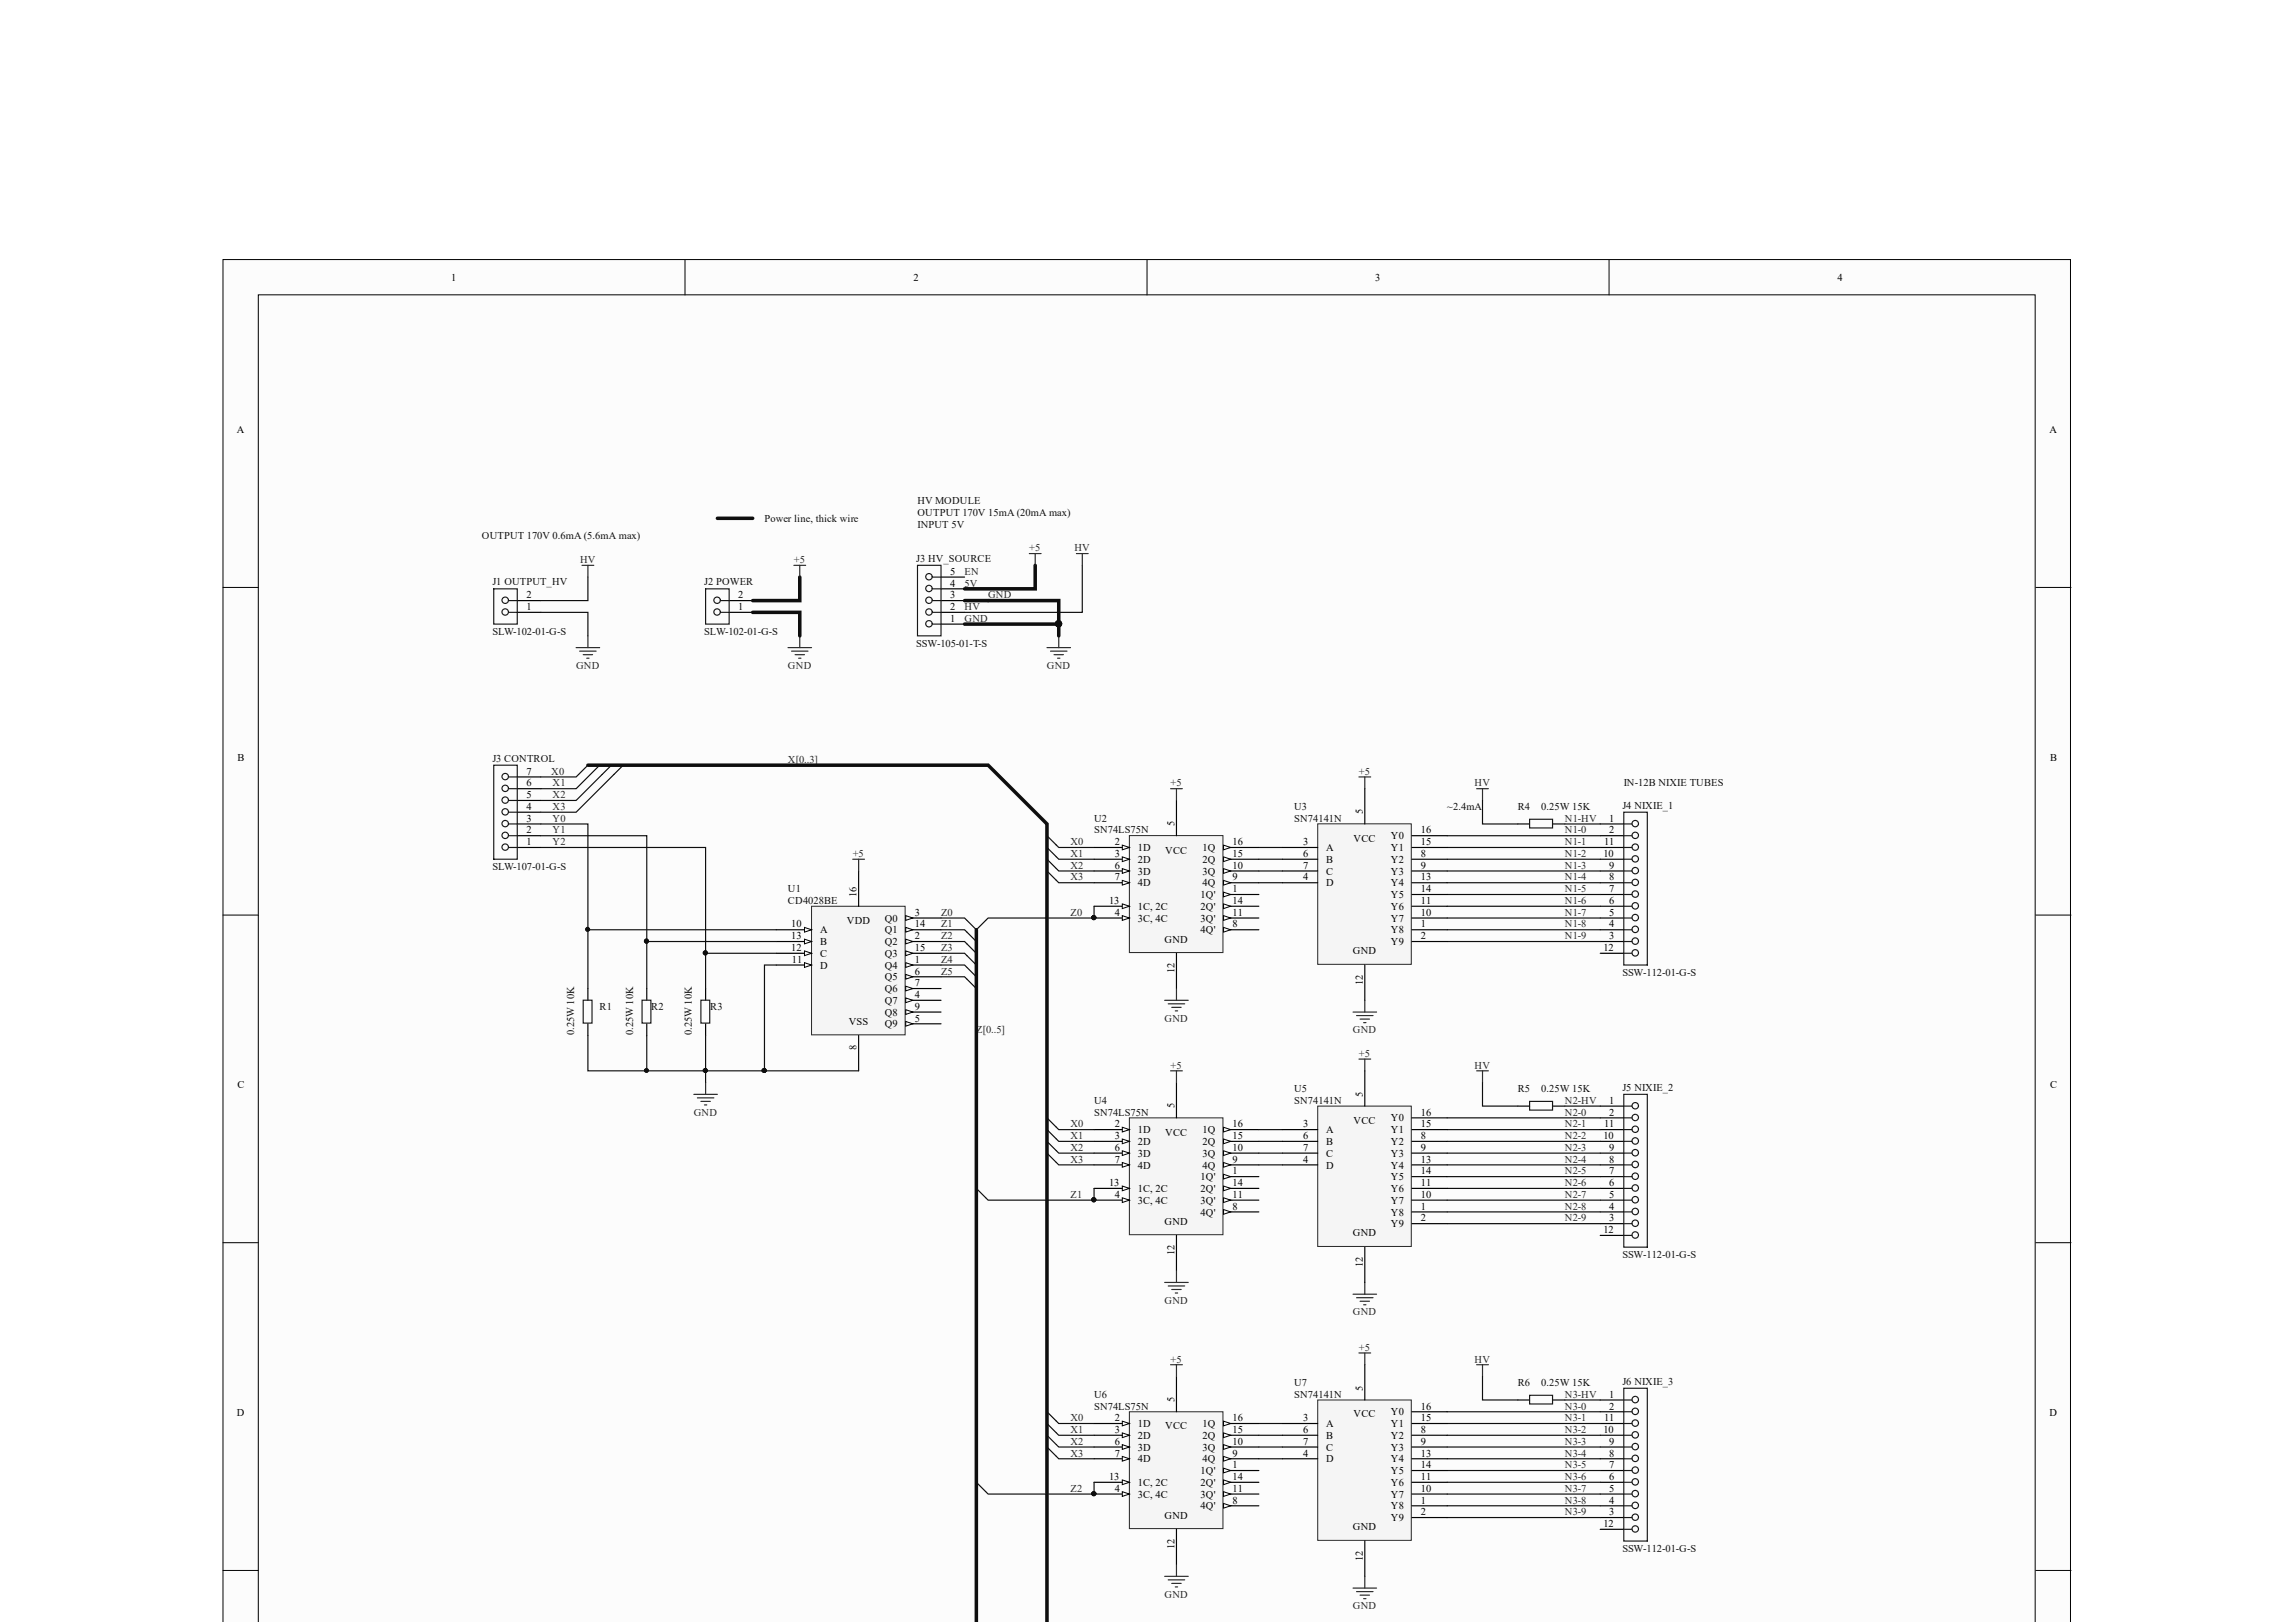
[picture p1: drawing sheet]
<svg xmlns="http://www.w3.org/2000/svg" width="297mm" height="210mm" viewBox="0 0 297 210" stroke-linecap="round" stroke-linejoin="round" font-family="sans-serif">
<defs><g id="words">
<g font-size="1.4">
<text x="58.4" y="36.3">1</text>
<text x="118.2" y="36.3">2</text>
<text x="177.9" y="36.3">3</text>
<text x="237.7" y="36.3">4</text>
<text x="30.6" y="56">A</text>
<text x="265.1" y="56">A</text>
<text x="68.1" y="77.4">2</text>
<text x="95.5" y="77.4">2</text>
<text x="122.9" y="77.4">3</text>
<text x="122.9" y="74.4">5</text>
<text x="122.9" y="75.9">4</text>
<text x="68.1" y="78.9">1</text>
<text x="95.5" y="78.9">1</text>
<text x="122.9" y="80.5">1</text>
<text x="122.9" y="78.9">2</text>
<text x="30.7" y="98.5">B</text>
<text x="68.1" y="101.8">6</text>
<text x="68.1" y="100.2">7</text>
<text x="265.2" y="98.5">B</text>
<text x="68.1" y="107.9">2</text>
<text x="68.1" y="106.3">3</text>
<text x="68.1" y="104.8">4</text>
<text x="68.1" y="103.3">5</text>
<text x="151.9" y="106.9" transform="rotate(-90 151.9 106.9)">5</text>
<text x="176.3" y="105.4" transform="rotate(-90 176.3 105.4)">5</text>
<text x="183.8" y="107.9">16</text>
<text x="208.2" y="106.3">1</text>
<text x="208.2" y="107.9">2</text>
<text x="68.1" y="109.4">1</text>
<text x="144.2" y="109.4">2</text>
<text x="144.2" y="110.9">3</text>
<text x="144.2" y="112.4">6</text>
<text x="144.2" y="113.9">7</text>
<text x="147.2" y="110.1">1D</text>
<text x="147.2" y="111.7">2D</text>
<text x="147.2" y="113.2">3D</text>
<text x="150.8" y="110.5">VCC</text>
<text x="155.6" y="110.1">1Q</text>
<text x="155.6" y="111.7">2Q</text>
<text x="155.6" y="113.2">3Q</text>
<text x="159.5" y="109.4">16</text>
<text x="159.5" y="110.9">15</text>
<text x="159.5" y="112.4">10</text>
<text x="159.5" y="113.9">9</text>
<text x="168.6" y="109.4">3</text>
<text x="168.6" y="110.9">6</text>
<text x="168.6" y="112.4">7</text>
<text x="168.6" y="113.9">4</text>
<text x="171.6" y="110.1">A</text>
<text x="171.6" y="111.7">B</text>
<text x="171.6" y="113.2">C</text>
<text x="175.1" y="109">VCC</text>
<text x="179.9" y="108.6">Y0</text>
<text x="179.9" y="110.1">Y1</text>
<text x="179.9" y="111.7">Y2</text>
<text x="179.9" y="113.2">Y3</text>
<text x="183.8" y="109.4">15</text>
<text x="183.8" y="110.9">8</text>
<text x="183.8" y="112.4">9</text>
<text x="183.8" y="113.9">13</text>
<text x="207.4" y="110.9">10</text>
<text x="207.5" y="109.4">11</text>
<text x="208.2" y="112.4">9</text>
<text x="208.2" y="113.9">8</text>
<text x="109.6" y="119.6">VDD</text>
<text x="110.8" y="116.1" transform="rotate(-90 110.8 116.1)">16</text>
<text x="114.5" y="119.3">Q0</text>
<text x="118.4" y="118.5">3</text>
<text x="143.5" y="117">13</text>
<text x="144.2" y="118.5">4</text>
<text x="147.2" y="114.7">4D</text>
<text x="147.2" y="117.7">1C, 2C</text>
<text x="147.2" y="119.3">3C, 4C</text>
<text x="155.3" y="116.2">1Q'</text>
<text x="155.3" y="117.7">2Q'</text>
<text x="155.3" y="119.3">3Q'</text>
<text x="155.6" y="114.7">4Q</text>
<text x="159.5" y="115.5">1</text>
<text x="159.5" y="117">14</text>
<text x="159.5" y="118.5">11</text>
<text x="171.6" y="114.7">D</text>
<text x="179.9" y="114.7">Y4</text>
<text x="179.9" y="116.2">Y5</text>
<text x="179.9" y="117.7">Y6</text>
<text x="179.9" y="119.3">Y7</text>
<text x="183.8" y="115.5">14</text>
<text x="183.8" y="117">11</text>
<text x="183.8" y="118.5">10</text>
<text x="208.2" y="115.5">7</text>
<text x="208.2" y="118.5">5</text>
<text x="208.2" y="117">6</text>
<text x="102.4" y="120">10</text>
<text x="102.4" y="121.5">13</text>
<text x="102.4" y="123.1">12</text>
<text x="102.5" y="124.6">11</text>
<text x="106.1" y="120.8">A</text>
<text x="106.1" y="122.3">B</text>
<text x="106.1" y="123.8">C</text>
<text x="106.1" y="125.4">D</text>
<text x="114.5" y="120.8">Q1</text>
<text x="114.5" y="122.3">Q2</text>
<text x="114.5" y="123.8">Q3</text>
<text x="114.5" y="125.4">Q4</text>
<text x="118.4" y="120">14</text>
<text x="118.4" y="121.5">2</text>
<text x="118.4" y="123.1">15</text>
<text x="118.4" y="124.6">1</text>
<text x="150.7" y="122">GND</text>
<text x="151.9" y="125.9" transform="rotate(-90 151.9 125.9)">12</text>
<text x="155.3" y="120.8">4Q'</text>
<text x="159.5" y="120">8</text>
<text x="175" y="123.5">GND</text>
<text x="179.9" y="120.8">Y8</text>
<text x="179.9" y="122.3">Y9</text>
<text x="183.8" y="120">1</text>
<text x="183.8" y="121.5">2</text>
<text x="207.4" y="123.1">12</text>
<text x="208.2" y="121.5">3</text>
<text x="208.2" y="120">4</text>
<text x="114.5" y="126.9">Q5</text>
<text x="114.5" y="128.4">Q6</text>
<text x="114.5" y="129.9">Q7</text>
<text x="114.5" y="131.4">Q8</text>
<text x="118.4" y="126.1">6</text>
<text x="118.4" y="127.6">7</text>
<text x="118.4" y="129.2">4</text>
<text x="118.4" y="130.7">9</text>
<text x="176.3" y="127.5" transform="rotate(-90 176.3 127.5)">12</text>
<text x="109.8" y="132.6">VSS</text>
<text x="110.8" y="135.9" transform="rotate(-90 110.8 135.9)">8</text>
<text x="114.5" y="133">Q9</text>
<text x="118.4" y="132.2">5</text>
<text x="30.7" y="140.8">C</text>
<text x="151.9" y="143.4" transform="rotate(-90 151.9 143.4)">5</text>
<text x="176.3" y="141.9" transform="rotate(-90 176.3 141.9)">5</text>
<text x="208.2" y="142.8">1</text>
<text x="265.2" y="140.8">C</text>
<text x="144.2" y="145.9">2</text>
<text x="144.2" y="147.4">3</text>
<text x="144.2" y="148.9">6</text>
<text x="147.2" y="146.7">1D</text>
<text x="147.2" y="148.2">2D</text>
<text x="147.2" y="149.7">3D</text>
<text x="150.8" y="147">VCC</text>
<text x="155.6" y="146.7">1Q</text>
<text x="155.6" y="148.2">2Q</text>
<text x="155.6" y="149.7">3Q</text>
<text x="159.5" y="145.9">16</text>
<text x="159.5" y="147.4">15</text>
<text x="159.5" y="148.9">10</text>
<text x="168.6" y="145.9">3</text>
<text x="168.6" y="147.4">6</text>
<text x="168.6" y="148.9">7</text>
<text x="171.6" y="146.7">A</text>
<text x="171.6" y="148.2">B</text>
<text x="171.6" y="149.7">C</text>
<text x="175.1" y="145.5">VCC</text>
<text x="179.9" y="145.1">Y0</text>
<text x="179.9" y="146.7">Y1</text>
<text x="179.9" y="148.2">Y2</text>
<text x="179.9" y="149.7">Y3</text>
<text x="183.8" y="144.4">16</text>
<text x="183.8" y="145.9">15</text>
<text x="183.8" y="147.4">8</text>
<text x="183.8" y="148.9">9</text>
<text x="207.4" y="147.4">10</text>
<text x="207.5" y="145.9">11</text>
<text x="208.2" y="148.9">9</text>
<text x="208.2" y="144.4">2</text>
<text x="143.5" y="153.5">13</text>
<text x="144.2" y="150.5">7</text>
<text x="144.2" y="155">4</text>
<text x="147.2" y="151.2">4D</text>
<text x="147.2" y="154.3">1C, 2C</text>
<text x="147.2" y="155.8">3C, 4C</text>
<text x="155.3" y="152.7">1Q'</text>
<text x="155.3" y="154.3">2Q'</text>
<text x="155.3" y="155.8">3Q'</text>
<text x="155.6" y="151.2">4Q</text>
<text x="159.5" y="150.5">9</text>
<text x="159.5" y="152">1</text>
<text x="159.5" y="153.5">14</text>
<text x="159.5" y="155">11</text>
<text x="168.6" y="150.5">4</text>
<text x="171.6" y="151.2">D</text>
<text x="179.9" y="151.2">Y4</text>
<text x="179.9" y="152.7">Y5</text>
<text x="179.9" y="154.3">Y6</text>
<text x="179.9" y="155.8">Y7</text>
<text x="183.8" y="150.5">13</text>
<text x="183.8" y="152">14</text>
<text x="183.8" y="153.5">11</text>
<text x="183.8" y="155">10</text>
<text x="208.2" y="152">7</text>
<text x="208.2" y="155">5</text>
<text x="208.2" y="150.5">8</text>
<text x="208.2" y="153.5">6</text>
<text x="150.7" y="158.5">GND</text>
<text x="155.3" y="157.3">4Q'</text>
<text x="159.5" y="156.5">8</text>
<text x="175" y="160">GND</text>
<text x="179.9" y="157.3">Y8</text>
<text x="179.9" y="158.8">Y9</text>
<text x="183.8" y="156.5">1</text>
<text x="183.8" y="158.1">2</text>
<text x="207.4" y="159.6">12</text>
<text x="208.2" y="158.1">3</text>
<text x="208.2" y="156.5">4</text>
<text x="151.9" y="162.5" transform="rotate(-90 151.9 162.5)">12</text>
<text x="176.3" y="164" transform="rotate(-90 176.3 164)">12</text>
<text x="176.3" y="180" transform="rotate(-90 176.3 180)">5</text>
<text x="30.6" y="183.3">D</text>
<text x="144.2" y="183.9">2</text>
<text x="144.2" y="185.5">3</text>
<text x="147.2" y="184.7">1D</text>
<text x="150.8" y="184.9">VCC</text>
<text x="151.9" y="181.5" transform="rotate(-90 151.9 181.5)">5</text>
<text x="155.6" y="184.7">1Q</text>
<text x="159.5" y="183.9">16</text>
<text x="159.5" y="185.5">15</text>
<text x="168.6" y="183.9">3</text>
<text x="168.6" y="185.5">6</text>
<text x="171.6" y="184.7">A</text>
<text x="175.1" y="183.4">VCC</text>
<text x="179.9" y="183.2">Y0</text>
<text x="179.9" y="184.7">Y1</text>
<text x="183.8" y="182.4">16</text>
<text x="183.8" y="183.9">15</text>
<text x="183.8" y="185.5">8</text>
<text x="207.4" y="185.5">10</text>
<text x="207.5" y="183.9">11</text>
<text x="208.2" y="180.9">1</text>
<text x="208.2" y="182.4">2</text>
<text x="265.1" y="183.3">D</text>
<text x="143.5" y="191.5">13</text>
<text x="144.2" y="187">6</text>
<text x="144.2" y="188.5">7</text>
<text x="147.2" y="186.2">2D</text>
<text x="147.2" y="187.7">3D</text>
<text x="147.2" y="189.3">4D</text>
<text x="155.3" y="190.8">1Q'</text>
<text x="155.6" y="186.2">2Q</text>
<text x="155.6" y="187.7">3Q</text>
<text x="155.6" y="189.3">4Q</text>
<text x="159.5" y="187">10</text>
<text x="159.5" y="188.5">9</text>
<text x="159.5" y="190">1</text>
<text x="159.5" y="191.5">14</text>
<text x="168.6" y="187">7</text>
<text x="168.6" y="188.5">4</text>
<text x="171.6" y="186.2">B</text>
<text x="171.6" y="187.7">C</text>
<text x="171.6" y="189.3">D</text>
<text x="179.9" y="186.2">Y2</text>
<text x="179.9" y="187.7">Y3</text>
<text x="179.9" y="189.3">Y4</text>
<text x="179.9" y="190.8">Y5</text>
<text x="183.8" y="187">9</text>
<text x="183.8" y="188.5">13</text>
<text x="183.8" y="190">14</text>
<text x="183.8" y="191.5">11</text>
<text x="208.2" y="187">9</text>
<text x="208.2" y="190">7</text>
<text x="208.2" y="188.5">8</text>
<text x="208.2" y="191.5">6</text>
<text x="144.2" y="193.1">4</text>
<text x="147.2" y="192.3">1C, 2C</text>
<text x="147.2" y="193.8">3C, 4C</text>
<text x="150.7" y="196.5">GND</text>
<text x="155.3" y="192.3">2Q'</text>
<text x="155.3" y="193.8">3Q'</text>
<text x="155.3" y="195.3">4Q'</text>
<text x="159.5" y="193.1">11</text>
<text x="159.5" y="194.6">8</text>
<text x="179.9" y="192.3">Y6</text>
<text x="179.9" y="193.8">Y7</text>
<text x="179.9" y="195.3">Y8</text>
<text x="179.9" y="196.9">Y9</text>
<text x="183.8" y="193.1">10</text>
<text x="183.8" y="194.6">1</text>
<text x="183.8" y="196.1">2</text>
<text x="207.4" y="197.6">12</text>
<text x="208.2" y="193.1">5</text>
<text x="208.2" y="196.1">3</text>
<text x="208.2" y="194.6">4</text>
<text x="151.9" y="200.5" transform="rotate(-90 151.9 200.5)">12</text>
<text x="175" y="198">GND</text>
<text x="176.3" y="202" transform="rotate(-90 176.3 202)">12</text>
</g>
<g font-size="1.4" fill="#0e0e0e">
<text x="118.7" y="65.3">HV MODULE</text>
<text x="62.4" y="69.8">OUTPUT 170V 0.6mA (5.6mA max)</text>
<text x="98.9" y="67.5">Power line, thick wire</text>
<text x="118.7" y="66.8">OUTPUT 170V 15mA (20mA max)</text>
<text x="118.7" y="68.3">INPUT 5V</text>
<text x="63.7" y="75.7">J1 OUTPUT_HV</text>
<text x="91.1" y="75.7">J2 POWER</text>
<text x="118.5" y="72.7">J3 HV_SOURCE</text>
<text x="63.7" y="82.2">SLW-102-01-G-S</text>
<text x="91.1" y="82.2">SLW-102-01-G-S</text>
<text x="118.5" y="83.7">SSW-105-01-T-S</text>
<text x="63.7" y="98.6">J3 CONTROL</text>
<text x="210.1" y="101.8">IN-12B NIXIE TUBES</text>
<text x="141.5" y="106.3">U2</text>
<text x="141.5" y="107.9">SN74LS75N</text>
<text x="167.4" y="104.8">U3</text>
<text x="167.4" y="106.3">SN74141N</text>
<text x="187.2" y="104.8">~2.4mA</text>
<text x="196.4" y="104.8">R4</text>
<text x="199.4" y="104.8">0.25W 15K</text>
<text x="209.9" y="104.6">J4 NIXIE_1</text>
<text x="63.7" y="112.6">SLW-107-01-G-S</text>
<text x="101.9" y="115.5">U1</text>
<text x="101.9" y="117">CD4028BE</text>
<text x="77.6" y="130.7">R1</text>
<text x="84.3" y="130.7">R2</text>
<text x="91.9" y="130.7">R3</text>
<text x="209.9" y="126.3">SSW-112-01-G-S</text>
<text x="74.3" y="134" transform="rotate(-90 74.3 134)">0.25W 10K</text>
<text x="81.9" y="134" transform="rotate(-90 81.9 134)">0.25W 10K</text>
<text x="89.5" y="134" transform="rotate(-90 89.5 134)">0.25W 10K</text>
<text x="141.5" y="142.8">U4</text>
<text x="167.4" y="141.3">U5</text>
<text x="167.4" y="142.8">SN74141N</text>
<text x="196.4" y="141.3">R5</text>
<text x="199.4" y="141.3">0.25W 15K</text>
<text x="209.9" y="141.2">J5 NIXIE_2</text>
<text x="141.5" y="144.4">SN74LS75N</text>
<text x="209.9" y="162.8">SSW-112-01-G-S</text>
<text x="167.4" y="179.4">U7</text>
<text x="196.4" y="179.4">R6</text>
<text x="199.4" y="179.4">0.25W 15K</text>
<text x="209.9" y="179.2">J6 NIXIE_3</text>
<text x="141.5" y="180.9">U6</text>
<text x="141.5" y="182.4">SN74LS75N</text>
<text x="167.4" y="180.9">SN74141N</text>
<text x="209.9" y="200.8">SSW-112-01-G-S</text>
</g>
<g font-size="1.4" fill="#262626">
<text x="133.2" y="71.3">+5</text>
<text x="139" y="71.3">HV</text>
<text x="75" y="72.9">HV</text>
<text x="102.7" y="72.9">+5</text>
<text x="124.8" y="74.4">EN</text>
<text x="124.8" y="75.9">5V</text>
<text x="127.8" y="77.4">GND</text>
<text x="124.8" y="78.9">HV</text>
<text x="124.8" y="80.5">GND</text>
<text x="74.5" y="86.6">GND</text>
<text x="101.9" y="86.6">GND</text>
<text x="135.4" y="86.6">GND</text>
<text x="71.3" y="100.2">X0</text>
<text x="71.5" y="101.8">X1</text>
<text x="101.9" y="98.7">X[0..3]</text>
<text x="151.4" y="101.8">+5</text>
<text x="175.8" y="100.2">+5</text>
<text x="190.8" y="101.8">HV</text>
<text x="71.5" y="106.3">Y0</text>
<text x="71.5" y="107.9">Y1</text>
<text x="71.5" y="103.3">X2</text>
<text x="71.5" y="104.8">X3</text>
<text x="202.4" y="106.3">N1-HV</text>
<text x="202.4" y="107.9">N1-0</text>
<text x="71.5" y="109.4">Y2</text>
<text x="110.3" y="110.9">+5</text>
<text x="138.5" y="109.4">X0</text>
<text x="138.5" y="110.9">X1</text>
<text x="138.5" y="112.4">X2</text>
<text x="138.5" y="113.9">X3</text>
<text x="202.4" y="109.4">N1-1</text>
<text x="202.4" y="110.9">N1-2</text>
<text x="202.4" y="112.4">N1-3</text>
<text x="202.4" y="113.9">N1-4</text>
<text x="121.7" y="118.5">Z0</text>
<text x="138.5" y="118.5">Z0</text>
<text x="202.4" y="115.5">N1-5</text>
<text x="202.4" y="117">N1-6</text>
<text x="202.4" y="118.5">N1-7</text>
<text x="121.7" y="120">Z1</text>
<text x="121.7" y="121.5">Z2</text>
<text x="121.7" y="123.1">Z3</text>
<text x="121.7" y="124.6">Z4</text>
<text x="202.4" y="120">N1-8</text>
<text x="202.4" y="121.5">N1-9</text>
<text x="121.7" y="126.1">Z5</text>
<text x="126.3" y="133.7">Z[0..5]</text>
<text x="150.7" y="132.2">GND</text>
<text x="175" y="133.7">GND</text>
<text x="175.8" y="136.8">+5</text>
<text x="151.4" y="138.3">+5</text>
<text x="190.8" y="138.3">HV</text>
<text x="202.4" y="142.8">N2-HV</text>
<text x="89.8" y="144.4">GND</text>
<text x="138.5" y="145.9">X0</text>
<text x="138.5" y="147.4">X1</text>
<text x="138.5" y="148.9">X2</text>
<text x="202.4" y="144.4">N2-0</text>
<text x="202.4" y="145.9">N2-1</text>
<text x="202.4" y="147.4">N2-2</text>
<text x="202.4" y="148.9">N2-3</text>
<text x="138.5" y="150.5">X3</text>
<text x="138.5" y="155">Z1</text>
<text x="202.4" y="150.5">N2-4</text>
<text x="202.4" y="152">N2-5</text>
<text x="202.4" y="153.5">N2-6</text>
<text x="202.4" y="155">N2-7</text>
<text x="202.4" y="156.5">N2-8</text>
<text x="202.4" y="158.1">N2-9</text>
<text x="150.7" y="168.7">GND</text>
<text x="175" y="170.2">GND</text>
<text x="151.4" y="176.3">+5</text>
<text x="175.8" y="174.8">+5</text>
<text x="190.8" y="176.3">HV</text>
<text x="138.5" y="183.9">X0</text>
<text x="138.5" y="185.5">X1</text>
<text x="202.4" y="180.9">N3-HV</text>
<text x="202.4" y="182.4">N3-0</text>
<text x="202.4" y="183.9">N3-1</text>
<text x="202.4" y="185.5">N3-2</text>
<text x="138.5" y="187">X2</text>
<text x="138.5" y="188.5">X3</text>
<text x="202.4" y="187">N3-3</text>
<text x="202.4" y="188.5">N3-4</text>
<text x="202.4" y="190">N3-5</text>
<text x="202.4" y="191.5">N3-6</text>
<text x="138.5" y="193.1">Z2</text>
<text x="202.4" y="193.1">N3-7</text>
<text x="202.4" y="194.6">N3-8</text>
<text x="202.4" y="196.1">N3-9</text>
<text x="150.7" y="206.8">GND</text>
<text x="175" y="208.3">GND</text>
</g>
</g></defs>
<g fill="#fcfcfc" stroke="#000" stroke-width=".13">
<path d="M28.8 33.6h239.1v176.4h-239.1z"/>
<path d="M33.4 38.2h229.9v171.8h-229.9z"/>
</g>
<path d="M88.6 33.6v4.6M148.4 33.6v4.6M208.2 33.6v4.6M28.8 76h4.6M263.4 76h4.5M28.8 118.4h4.6M263.4 118.4h4.5M28.8 160.8h4.6M263.4 160.8h4.5M28.8 203.2h4.6M263.4 203.2h4.5" fill="none" stroke="#000" stroke-width=".13"/>
<path d="M105 117.3h12.1v16.6h-12.1z" fill="#f5f5f5" stroke="#262626" stroke-width=".13"/>
<path d="M111.1 112.7v4.6M100.4 120.3h4.6M111.1 134v4.6" fill="none" stroke="#000" stroke-width=".15"/>
<path d="M104.1 120l.9 .3-.9 .3z" fill="#fcfcfc" stroke="#000" stroke-width=".13"/>
<path d="M100.4 121.8h4.6" fill="none" stroke="#000" stroke-width=".15"/>
<path d="M104.1 121.5l.9 .3-.9 .3z" fill="#fcfcfc" stroke="#000" stroke-width=".13"/>
<path d="M100.4 123.4h4.6" fill="none" stroke="#000" stroke-width=".15"/>
<path d="M104.1 123.1l.9 .3-.9 .3z" fill="#fcfcfc" stroke="#000" stroke-width=".13"/>
<path d="M100.4 124.9h4.6" fill="none" stroke="#000" stroke-width=".15"/>
<path d="M104.1 124.6l.9 .3-.9 .3z" fill="#fcfcfc" stroke="#000" stroke-width=".13"/>
<path d="M117.2 118.8h4.5" fill="none" stroke="#000" stroke-width=".15"/>
<path d="M117.2 118.5l.9 .3-.9 .3z" fill="#fcfcfc" stroke="#000" stroke-width=".13"/>
<path d="M117.2 120.3h4.5" fill="none" stroke="#000" stroke-width=".15"/>
<path d="M117.2 120l.9 .3-.9 .3z" fill="#fcfcfc" stroke="#000" stroke-width=".13"/>
<path d="M117.2 121.8h4.5" fill="none" stroke="#000" stroke-width=".15"/>
<path d="M117.2 121.5l.9 .3-.9 .3z" fill="#fcfcfc" stroke="#000" stroke-width=".13"/>
<path d="M117.2 123.4h4.5" fill="none" stroke="#000" stroke-width=".15"/>
<path d="M117.2 123.1l.9 .3-.9 .3z" fill="#fcfcfc" stroke="#000" stroke-width=".13"/>
<path d="M117.2 124.9h4.5" fill="none" stroke="#000" stroke-width=".15"/>
<path d="M117.2 124.6l.9 .3-.9 .3z" fill="#fcfcfc" stroke="#000" stroke-width=".13"/>
<path d="M117.2 126.4h4.5" fill="none" stroke="#000" stroke-width=".15"/>
<path d="M117.2 126.1l.9 .3-.9 .3z" fill="#fcfcfc" stroke="#000" stroke-width=".13"/>
<path d="M117.2 127.9h4.5" fill="none" stroke="#000" stroke-width=".15"/>
<path d="M117.2 127.6l.9 .3-.9 .3z" fill="#fcfcfc" stroke="#000" stroke-width=".13"/>
<path d="M117.2 129.4h4.5" fill="none" stroke="#000" stroke-width=".15"/>
<path d="M117.2 129.1l.9 .3-.9 .4z" fill="#fcfcfc" stroke="#000" stroke-width=".13"/>
<path d="M117.2 131h4.5" fill="none" stroke="#000" stroke-width=".15"/>
<path d="M117.2 130.7l.9 .3-.9 .3z" fill="#fcfcfc" stroke="#000" stroke-width=".13"/>
<path d="M117.2 132.5h4.5" fill="none" stroke="#000" stroke-width=".15"/>
<path d="M117.2 132.2l.9 .3-.9 .3z" fill="#fcfcfc" stroke="#000" stroke-width=".13"/>
<path d="M110.3 111.2h1.5M111.1 111.2v1.5" fill="none" stroke="#262626" stroke-width=".15"/>
<path d="M146.1 108.1h12.1v15.2h-12.1z" fill="#f5f5f5" stroke="#262626" stroke-width=".13"/>
<path d="M152.2 103.6v4.6M158.3 109.7h4.6M152.2 123.4v4.5" fill="none" stroke="#000" stroke-width=".15"/>
<path d="M158.3 109.4l.9 .3-.9 .3z" fill="#fcfcfc" stroke="#000" stroke-width=".13"/>
<path d="M158.3 111.2h4.6" fill="none" stroke="#000" stroke-width=".15"/>
<path d="M158.3 110.9l.9 .3-.9 .3z" fill="#fcfcfc" stroke="#000" stroke-width=".13"/>
<path d="M158.3 112.7h4.6" fill="none" stroke="#000" stroke-width=".15"/>
<path d="M158.3 112.4l.9 .3-.9 .3z" fill="#fcfcfc" stroke="#000" stroke-width=".13"/>
<path d="M158.3 114.2h4.6" fill="none" stroke="#000" stroke-width=".15"/>
<path d="M158.3 113.9l.9 .3-.9 .3z" fill="#fcfcfc" stroke="#000" stroke-width=".13"/>
<path d="M158.3 115.8h4.6" fill="none" stroke="#000" stroke-width=".15"/>
<path d="M158.3 115.5l.9 .3-.9 .3z" fill="#fcfcfc" stroke="#000" stroke-width=".13"/>
<path d="M158.3 117.3h4.6" fill="none" stroke="#000" stroke-width=".15"/>
<path d="M158.3 117l.9 .3-.9 .3z" fill="#fcfcfc" stroke="#000" stroke-width=".13"/>
<path d="M158.3 118.8h4.6" fill="none" stroke="#000" stroke-width=".15"/>
<path d="M158.3 118.5l.9 .3-.9 .3z" fill="#fcfcfc" stroke="#000" stroke-width=".13"/>
<path d="M158.3 120.3h4.6" fill="none" stroke="#000" stroke-width=".15"/>
<path d="M158.3 120l.9 .3-.9 .3z" fill="#fcfcfc" stroke="#000" stroke-width=".13"/>
<path d="M141.5 109.7h4.6" fill="none" stroke="#000" stroke-width=".15"/>
<path d="M145.2 109.4l.9 .3-.9 .3z" fill="#fcfcfc" stroke="#000" stroke-width=".13"/>
<path d="M141.5 111.2h4.6" fill="none" stroke="#000" stroke-width=".15"/>
<path d="M145.2 110.9l.9 .3-.9 .3z" fill="#fcfcfc" stroke="#000" stroke-width=".13"/>
<path d="M141.5 112.7h4.6" fill="none" stroke="#000" stroke-width=".15"/>
<path d="M145.2 112.4l.9 .3-.9 .3z" fill="#fcfcfc" stroke="#000" stroke-width=".13"/>
<path d="M141.5 114.2h4.6" fill="none" stroke="#000" stroke-width=".15"/>
<path d="M145.2 113.9l.9 .3-.9 .3z" fill="#fcfcfc" stroke="#000" stroke-width=".13"/>
<path d="M141.5 117.3h4.6" fill="none" stroke="#000" stroke-width=".15"/>
<path d="M145.2 117l.9 .3-.9 .3z" fill="#fcfcfc" stroke="#000" stroke-width=".13"/>
<path d="M141.5 118.8h4.6" fill="none" stroke="#000" stroke-width=".15"/>
<path d="M145.2 118.5l.9 .3-.9 .3z" fill="#fcfcfc" stroke="#000" stroke-width=".13"/>
<g fill="#0e0e0e" stroke="#0e0e0e" stroke-width=".13">
<circle cx="141.5" cy="118.7" r=".27"/>
<circle cx="76" cy="120.3" r=".27"/>
<circle cx="98.9" cy="138.5" r=".26"/>
<circle cx="83.6" cy="138.5" r=".26"/>
<circle cx="91.3" cy="138.5" r=".26"/>
<circle cx="83.6" cy="121.8" r=".27"/>
<circle cx="91.2" cy="123.3" r=".27"/>
</g>
<g fill="none" stroke="#262626" stroke-width=".15">
<path d="M75.3 73.2h1.5M76.1 73.2v1.5M102.7 73.2h1.5M103.5 73.2v1.5M74.5 83.8h3.1M75 84.3h2.1M75.4 84.7h1.3M75.9 85.2h.3M76.1 82.3v1.5M101.9 83.8h3.1M102.4 84.3h2.1M102.9 84.7h1.2"/>
<path d="M103.3 85.2h.3M103.5 82.3v1.5M151.4 102.1h1.6M152.2 102.1v1.5M175.8 100.5h1.5M176.6 100.5v1.6M150.7 129.4h3M151.1 129.9h2.2M151.6 130.4h1.2M152 130.8h.4M152.2 127.9v1.5M175 131h3.1"/>
<path d="M175.5 131.4h2.1M176 131.9h1.2M176.4 132.3h.3M176.6 129.4v1.6M89.8 141.6h3M90.2 142.1h2.2M90.7 142.5h1.2M91.1 143h.3M91.3 140.1v1.5"/>
</g>
<g fill="none" stroke="#000" stroke-width=".15">
<path d="M66.9 77.7h3.1M66.9 79.2h3.1M94.3 77.7h3.1M94.3 79.2h3.1M121.7 77.7h3.1M121.7 74.7h3.1M121.7 79.2h3.1M121.7 76.2h3.1M121.7 80.8h3.1M66.9 109.7h3.1M66.9 108.2h3.1M66.9 106.6h3.1"/>
<path d="M66.9 105.1h3.1M66.9 103.6h3.1M66.9 102.1h3.1M66.9 100.5h3.1M76.1 127.9v1.5M76.1 132.5v1.5M83.7 127.9v1.5M83.7 132.5v1.5M91.3 127.9v1.5M91.3 132.5v1.5"/>
</g>
<g fill="none" stroke="#1c1c1c" stroke-width=".15">
<path d="M63.9 76.2h3v4.6h-3zM65.9 79.2h1M65.9 77.7h1M91.3 76.2h3v4.6h-3zM93.3 79.2h1M93.3 77.7h1M118.7 73.2h3v9.1h-3zM120.7 79.2h1M120.7 77.7h1M120.7 76.2h1M120.7 74.7h1M63.9 99h3v12.2h-3z"/>
<path d="M120.7 80.8h1M65.9 108.2h1M65.9 109.7h1M65.9 106.6h1M65.9 105.1h1M65.9 103.6h1M65.9 102.1h1M65.9 100.5h1M75.4 129.4h1.2v3h-1.2zM83.1 129.4h1.1v3h-1.1zM90.7 129.4h1.1v3h-1.1z"/>
<circle cx="65.4" cy="77.7" r=".41"/>
<circle cx="65.4" cy="79.2" r=".41"/>
<circle cx="92.8" cy="77.7" r=".41"/>
<circle cx="92.8" cy="79.2" r=".41"/>
<circle cx="120.2" cy="74.6" r=".41"/>
<circle cx="120.2" cy="76.2" r=".41"/>
<circle cx="120.2" cy="77.7" r=".41"/>
<circle cx="120.2" cy="79.2" r=".41"/>
<circle cx="120.2" cy="80.7" r=".41"/>
<circle cx="65.4" cy="105.1" r=".41"/>
<circle cx="65.4" cy="106.6" r=".41"/>
<circle cx="65.4" cy="108.1" r=".41"/>
<circle cx="65.4" cy="103.5" r=".41"/>
<circle cx="65.4" cy="102" r=".41"/>
<circle cx="65.4" cy="109.6" r=".41"/>
<circle cx="65.4" cy="100.5" r=".41"/>
</g>
<g fill="none" stroke="#0e0e0e" stroke-width=".15">
<path d="M70 79.2h6.1v3.1M76.1 74.7v3h-6.1M76.1 99l-1.6 1.5h-4.5M77.6 99l-3.1 3.1h-4.5M79.1 99l-4.6 4.6h-4.5M80.6 99l-6.1 6.1h-4.5M70 106.6h6.1v21.3M70 108.2h13.7v13.6M70 109.7h21.3v13.7M121.7 118.8h3.1l1.5 1.5 1.2-1.2M135.4 109.7l1.6 1.5h4.5M135.4 111.2l1.6 1.5h4.5"/>
<path d="M135.4 112.7l1.6 1.5h4.5M135.4 108.2l1.6 1.5h4.5M162.9 109.7h3M162.9 111.2h3M162.9 112.7h3M162.9 114.2h3M76.1 134v4.6h22.8M76.1 120.3h24.3M83.7 134v4.6M91.3 134v6.1M98.9 138.6h12.2M100.4 121.8h-16.7v6.1"/>
<path d="M100.4 123.4h-9.1v4.5M100.4 124.9h-1.5v13.7M121.7 120.3h3.1l1.5 1.5M121.7 121.8h3.1l1.5 1.6M121.7 123.4h3.1l1.5 1.5M121.7 124.9h3.1l1.5 1.5M121.7 126.4h3.1l1.5 1.5"/>
</g>
<path d="M97.4 79.2h6.1v3.1M103.5 74.7v3h-6.1" fill="none" stroke="#0e0e0e" stroke-width=".46"/>
<path d="M146.1 144.7h12.1v15.1h-12.1z" fill="#f5f5f5" stroke="#262626" stroke-width=".13"/>
<path d="M152.2 140.1v4.6M152.2 159.9v4.5M158.3 146.2h4.6" fill="none" stroke="#000" stroke-width=".15"/>
<path d="M158.3 145.9l.9 .3-.9 .3z" fill="#fcfcfc" stroke="#000" stroke-width=".13"/>
<path d="M158.3 147.7h4.6" fill="none" stroke="#000" stroke-width=".15"/>
<path d="M158.3 147.4l.9 .3-.9 .3z" fill="#fcfcfc" stroke="#000" stroke-width=".13"/>
<path d="M158.3 149.2h4.6" fill="none" stroke="#000" stroke-width=".15"/>
<path d="M158.3 148.9l.9 .3-.9 .3z" fill="#fcfcfc" stroke="#000" stroke-width=".13"/>
<path d="M158.3 150.7h4.6" fill="none" stroke="#000" stroke-width=".15"/>
<path d="M158.3 150.4l.9 .3-.9 .4z" fill="#fcfcfc" stroke="#000" stroke-width=".13"/>
<path d="M158.3 152.3h4.6" fill="none" stroke="#000" stroke-width=".15"/>
<path d="M158.3 152l.9 .3-.9 .3z" fill="#fcfcfc" stroke="#000" stroke-width=".13"/>
<path d="M158.3 153.8h4.6" fill="none" stroke="#000" stroke-width=".15"/>
<path d="M158.3 153.5l.9 .3-.9 .3z" fill="#fcfcfc" stroke="#000" stroke-width=".13"/>
<path d="M158.3 155.3h4.6" fill="none" stroke="#000" stroke-width=".15"/>
<path d="M158.3 155l.9 .3-.9 .3z" fill="#fcfcfc" stroke="#000" stroke-width=".13"/>
<path d="M158.3 156.8h4.6" fill="none" stroke="#000" stroke-width=".15"/>
<path d="M158.3 156.5l.9 .3-.9 .3z" fill="#fcfcfc" stroke="#000" stroke-width=".13"/>
<path d="M141.5 146.2h4.6" fill="none" stroke="#000" stroke-width=".15"/>
<path d="M145.2 145.9l.9 .3-.9 .3z" fill="#fcfcfc" stroke="#000" stroke-width=".13"/>
<path d="M141.5 147.7h4.6" fill="none" stroke="#000" stroke-width=".15"/>
<path d="M145.2 147.4l.9 .3-.9 .3z" fill="#fcfcfc" stroke="#000" stroke-width=".13"/>
<path d="M141.5 149.2h4.6" fill="none" stroke="#000" stroke-width=".15"/>
<path d="M145.2 148.9l.9 .3-.9 .3z" fill="#fcfcfc" stroke="#000" stroke-width=".13"/>
<path d="M141.5 150.7h4.6" fill="none" stroke="#000" stroke-width=".15"/>
<path d="M145.2 150.4l.9 .3-.9 .4z" fill="#fcfcfc" stroke="#000" stroke-width=".13"/>
<path d="M141.5 153.8h4.6" fill="none" stroke="#000" stroke-width=".15"/>
<path d="M145.2 153.5l.9 .3-.9 .3z" fill="#fcfcfc" stroke="#000" stroke-width=".13"/>
<path d="M141.5 155.3h4.6" fill="none" stroke="#000" stroke-width=".15"/>
<path d="M145.2 155l.9 .3-.9 .3z" fill="#fcfcfc" stroke="#000" stroke-width=".13"/>
<circle cx="141.5" cy="155.3" r=".27" fill="#0e0e0e" stroke="#0e0e0e" stroke-width=".13"/>
<g fill="none" stroke="#262626" stroke-width=".15">
<path d="M151.4 138.6h1.6M152.2 138.6v1.5M175.8 137.1h1.5M176.6 137.1v1.5M150.7 166h3M151.1 166.4h2.2M151.6 166.9h1.2M152 167.3h.4M152.2 164.4v1.6M175 167.5h3.1M175.5 167.9h2.1M176 168.4h1.2"/>
<path d="M176.4 168.9h.3M176.6 166v1.5"/>
</g>
<path d="M135.4 146.2l1.6 1.5h4.5M135.4 147.7l1.6 1.5h4.5M135.4 149.2l1.6 1.5h4.5M135.4 144.7l1.6 1.5h4.5M162.9 146.2h3M162.9 147.7h3M162.9 149.2h3M162.9 150.7h3" fill="none" stroke="#0e0e0e" stroke-width=".15"/>
<path d="M146.1 182.7h12.1v15.1h-12.1z" fill="#f5f5f5" stroke="#262626" stroke-width=".13"/>
<path d="M152.2 178.1v4.6M152.2 197.9v4.6M158.3 184.2h4.6" fill="none" stroke="#000" stroke-width=".15"/>
<path d="M158.3 183.9l.9 .3-.9 .3z" fill="#fcfcfc" stroke="#000" stroke-width=".13"/>
<path d="M158.3 185.7h4.6" fill="none" stroke="#000" stroke-width=".15"/>
<path d="M158.3 185.4l.9 .3-.9 .3z" fill="#fcfcfc" stroke="#000" stroke-width=".13"/>
<path d="M158.3 187.3h4.6" fill="none" stroke="#000" stroke-width=".15"/>
<path d="M158.3 187l.9 .3-.9 .3z" fill="#fcfcfc" stroke="#000" stroke-width=".13"/>
<path d="M158.3 188.8h4.6" fill="none" stroke="#000" stroke-width=".15"/>
<path d="M158.3 188.5l.9 .3-.9 .3z" fill="#fcfcfc" stroke="#000" stroke-width=".13"/>
<path d="M158.3 190.3h4.6" fill="none" stroke="#000" stroke-width=".15"/>
<path d="M158.3 190l.9 .3-.9 .3z" fill="#fcfcfc" stroke="#000" stroke-width=".13"/>
<path d="M158.3 191.8h4.6" fill="none" stroke="#000" stroke-width=".15"/>
<path d="M158.3 191.5l.9 .3-.9 .3z" fill="#fcfcfc" stroke="#000" stroke-width=".13"/>
<path d="M158.3 193.3h4.6" fill="none" stroke="#000" stroke-width=".15"/>
<path d="M158.3 193l.9 .3-.9 .3z" fill="#fcfcfc" stroke="#000" stroke-width=".13"/>
<path d="M158.3 194.9h4.6" fill="none" stroke="#000" stroke-width=".15"/>
<path d="M158.3 194.6l.9 .3-.9 .3z" fill="#fcfcfc" stroke="#000" stroke-width=".13"/>
<path d="M141.5 184.2h4.6" fill="none" stroke="#000" stroke-width=".15"/>
<path d="M145.2 183.9l.9 .3-.9 .3z" fill="#fcfcfc" stroke="#000" stroke-width=".13"/>
<path d="M141.5 185.7h4.6" fill="none" stroke="#000" stroke-width=".15"/>
<path d="M145.2 185.4l.9 .3-.9 .3z" fill="#fcfcfc" stroke="#000" stroke-width=".13"/>
<path d="M141.5 187.3h4.6" fill="none" stroke="#000" stroke-width=".15"/>
<path d="M145.2 187l.9 .3-.9 .3z" fill="#fcfcfc" stroke="#000" stroke-width=".13"/>
<path d="M141.5 188.8h4.6" fill="none" stroke="#000" stroke-width=".15"/>
<path d="M145.2 188.5l.9 .3-.9 .3z" fill="#fcfcfc" stroke="#000" stroke-width=".13"/>
<path d="M141.5 191.8h4.6" fill="none" stroke="#000" stroke-width=".15"/>
<path d="M145.2 191.5l.9 .3-.9 .3z" fill="#fcfcfc" stroke="#000" stroke-width=".13"/>
<path d="M141.5 193.3h4.6" fill="none" stroke="#000" stroke-width=".15"/>
<path d="M145.2 193l.9 .3-.9 .3z" fill="#fcfcfc" stroke="#000" stroke-width=".13"/>
<g fill="#0e0e0e" stroke="#0e0e0e" stroke-width=".13">
<circle cx="141.5" cy="193.3" r=".26"/>
<circle cx="141.5" cy="155.3" r=".27"/>
<circle cx="141.5" cy="118.7" r=".27"/>
<circle cx="136.9" cy="80.7" r=".41"/>
</g>
<g fill="none" stroke="#262626" stroke-width=".15">
<path d="M133.2 71.6h1.5M133.9 71.6v1.6M139.3 71.6h1.5M140 71.6v1.6M135.4 83.8h3.1M135.9 84.3h2.1M136.4 84.7h1.2M136.8 85.2h.3M137 82.3v1.5M191 102.1h1.6M191.8 102.1v1.5M191 138.6h1.6"/>
<path d="M191.8 138.6v1.5M151.4 176.6h1.6M152.2 176.6v1.5M175.8 175.1h1.5M176.6 175.1v1.5M191 176.6h1.6M191.8 176.6v1.5M150.7 204h3M151.1 204.4h2.2M151.6 204.9h1.2M152 205.4h.4M152.2 202.5v1.5"/>
<path d="M175 205.5h3.1M175.5 206h2.1M176 206.4h1.2M176.4 206.9h.3M176.6 204v1.5"/>
</g>
<g fill="none" stroke="#0e0e0e" stroke-width=".15">
<path d="M140 73.2v6h-15.2M141.5 117.3v1.5h-13.7l-.3 .3M187.2 108.2h19.8M187.2 109.7h19.8M187.2 111.2h19.8M187.2 112.7h19.8M187.2 114.2h19.8M187.2 115.8h19.8M187.2 117.3h19.8M187.2 118.8h19.8M191.8 103.6v3h4.6M202.5 106.6h4.5"/>
<path d="M187.2 120.3h19.8M187.2 121.8h19.8M126.3 153.8l1.5 1.5h13.7v-1.5M187.2 144.7h19.8M187.2 146.2h19.8M187.2 147.7h19.8M187.2 149.2h19.8M187.2 150.7h19.8M187.2 152.3h19.8M187.2 153.8h19.8M187.2 156.8h19.8M187.2 155.3h19.8"/>
<path d="M187.2 158.4h19.8M191.8 140.1v3h4.6M202.5 143.1h4.5M191.8 178.1v3.1h4.6M126.3 191.8l1.5 1.5h13.7v-1.5M135.4 184.2l1.6 1.5h4.5M135.4 185.7l1.6 1.6h4.5M135.4 187.3l1.6 1.5h4.5M135.4 182.7l1.6 1.5h4.5M162.9 184.2h3M162.9 185.7h3M162.9 187.3h3"/>
<path d="M162.9 188.8h3M187.2 184.2h19.8M187.2 185.7h19.8M187.2 187.3h19.8M187.2 188.8h19.8M187.2 182.7h19.8M187.2 190.3h19.8M187.2 191.8h19.8M187.2 194.9h19.8M187.2 193.3h19.8M187.2 196.4h19.8M202.5 181.2h4.5"/>
</g>
<path d="M133.9 73.2v3h-9.1M76.1 99h51.7l7.6 7.6v103.4M124.8 80.8h12.2v1.5M126.3 120.3v89.7" fill="none" stroke="#0e0e0e" stroke-width=".46"/>
<g fill="none" stroke="#000" stroke-width=".15">
<path d="M196.4 106.6h1.5M200.9 106.6h1.6M207 106.6h3.1M207 109.7h3.1M207 112.7h3.1M207 115.8h3.1M207 118.8h3.1M207 108.2h3.1M207 111.2h3.1M207 114.2h3.1M207 117.3h3.1M207 121.8h3.1"/>
<path d="M207 120.3h3.1M207 123.4h3.1M196.4 143.1h1.5M200.9 143.1h1.6M207 143.1h3.1M207 146.2h3.1M207 149.2h3.1M207 152.3h3.1M207 155.3h3.1M207 158.4h3.1M207 144.7h3.1M207 147.7h3.1"/>
<path d="M207 150.7h3.1M207 153.8h3.1M207 156.8h3.1M207 159.9h3.1M196.4 181.2h1.5M200.9 181.2h1.6M207 181.2h3.1M207 184.2h3.1M207 187.3h3.1M207 190.3h3.1M207 193.3h3.1M207 196.4h3.1"/>
<path d="M207 182.7h3.1M207 185.7h3.1M207 188.8h3.1M207 191.8h3.1M207 194.9h3.1M207 197.9h3.1"/>
</g>
<g fill="none" stroke="#1c1c1c" stroke-width=".15">
<path d="M197.9 106h3v1.1h-3zM210.1 105.1h3v19.8h-3zM210.1 115.8h1M210.1 109.7h1M210.1 112.7h1M210.1 106.6h1M210.1 118.8h1M210.1 108.2h1M210.1 114.2h1M210.1 111.2h1M210.1 117.3h1M210.1 121.8h1"/>
<path d="M210.1 123.4h1M210.1 120.3h1M197.9 142.5h3v1.2h-3zM210.1 141.6h3v19.8h-3zM210.1 158.4h1M210.1 159.9h1M210.1 152.3h1M210.1 146.2h1M210.1 149.2h1M210.1 143.1h1M210.1 155.3h1M210.1 144.7h1"/>
<path d="M210.1 150.7h1M210.1 147.7h1M210.1 156.8h1M210.1 153.8h1M210.1 179.7h3v19.7h-3zM197.9 180.6h3v1.1h-3zM210.1 196.4h1M210.1 197.9h1M210.1 190.3h1M210.1 184.2h1M210.1 187.3h1M210.1 181.2h1"/>
<path d="M210.1 193.3h1M210.1 182.7h1M210.1 188.8h1M210.1 185.7h1M210.1 194.9h1M210.1 191.8h1"/>
<circle cx="211.6" cy="118.7" r=".42"/>
<circle cx="211.6" cy="117.2" r=".42"/>
<circle cx="211.6" cy="115.7" r=".42"/>
<circle cx="211.6" cy="114.2" r=".41"/>
<circle cx="211.6" cy="106.6" r=".41"/>
<circle cx="211.6" cy="108.1" r=".41"/>
<circle cx="211.6" cy="109.6" r=".41"/>
<circle cx="211.6" cy="112.7" r=".41"/>
<circle cx="211.6" cy="111.1" r=".41"/>
<circle cx="211.6" cy="120.3" r=".42"/>
<circle cx="211.6" cy="121.8" r=".42"/>
<circle cx="211.6" cy="123.3" r=".42"/>
<circle cx="211.6" cy="150.7" r=".42"/>
<circle cx="211.6" cy="159.8" r=".42"/>
<circle cx="211.6" cy="152.2" r=".42"/>
<circle cx="211.6" cy="149.2" r=".42"/>
<circle cx="211.6" cy="147.7" r=".42"/>
<circle cx="211.6" cy="153.7" r=".42"/>
<circle cx="211.6" cy="158.3" r=".42"/>
<circle cx="211.6" cy="155.3" r=".42"/>
<circle cx="211.6" cy="156.8" r=".42"/>
<circle cx="211.6" cy="146.1" r=".41"/>
<circle cx="211.6" cy="144.6" r=".41"/>
<circle cx="211.6" cy="143.1" r=".41"/>
<circle cx="211.6" cy="193.3" r=".42"/>
<circle cx="211.6" cy="190.2" r=".42"/>
<circle cx="211.6" cy="181.1" r=".42"/>
<circle cx="211.6" cy="184.2" r=".42"/>
<circle cx="211.6" cy="182.6" r=".42"/>
<circle cx="211.6" cy="188.7" r=".42"/>
<circle cx="211.6" cy="194.8" r=".42"/>
<circle cx="211.6" cy="191.8" r=".42"/>
<circle cx="211.6" cy="187.2" r=".42"/>
<circle cx="211.6" cy="185.7" r=".42"/>
<circle cx="211.6" cy="197.9" r=".41"/>
<circle cx="211.6" cy="196.3" r=".41"/>
</g>
<path d="M170.5 106.6h12.1v18.2h-12.1z" fill="#f5f5f5" stroke="#262626" stroke-width=".13"/>
<g fill="none" stroke="#000" stroke-width=".15">
<path d="M165.9 109.7h4.6M165.9 111.2h4.6M165.9 112.7h4.6M165.9 114.2h4.6M176.6 102.1v4.5M182.7 108.2h4.5M182.7 109.7h4.5M182.7 111.2h4.5M182.7 112.7h4.5M182.7 114.2h4.5M182.7 115.8h4.5M182.7 117.3h4.5"/>
<path d="M182.7 118.8h4.5M176.6 124.9v4.5M182.7 120.3h4.5M182.7 121.8h4.5"/>
</g>
<path d="M170.5 143.1h12.1v18.2h-12.1z" fill="#f5f5f5" stroke="#262626" stroke-width=".13"/>
<g fill="none" stroke="#000" stroke-width=".15">
<path d="M176.6 138.6v4.5M165.9 146.2h4.6M165.9 147.7h4.6M165.9 149.2h4.6M165.9 150.7h4.6M182.7 144.7h4.5M182.7 146.2h4.5M182.7 147.7h4.5M182.7 149.2h4.5M182.7 150.7h4.5M182.7 152.3h4.5M182.7 153.8h4.5"/>
<path d="M182.7 155.3h4.5M182.7 156.8h4.5M182.7 158.4h4.5M176.6 161.4v4.6"/>
</g>
<path d="M170.5 181.2h12.1v18.1h-12.1z" fill="#f5f5f5" stroke="#262626" stroke-width=".13"/>
<g fill="none" stroke="#000" stroke-width=".15">
<path d="M176.6 176.6v4.6M165.9 184.2h4.6M165.9 185.7h4.6M165.9 187.3h4.6M165.9 188.8h4.6M176.6 199.4v4.6M182.7 182.7h4.5M182.7 184.2h4.5M182.7 185.7h4.5M182.7 187.3h4.5M182.7 188.8h4.5M182.7 190.3h4.5"/>
<path d="M182.7 191.8h4.5M182.7 193.3h4.5M182.7 194.9h4.5M182.7 196.4h4.5"/>
</g>
<path d="M92.8 67.1h4.6M124.8 77.7h12.2v3.1" fill="none" stroke="#0e0e0e" stroke-width=".46"/>
<circle cx="136.9" cy="80.7" r=".41" fill="#0e0e0e" stroke="#0e0e0e" stroke-width=".13"/>
<use href="#words"/>
</svg>
